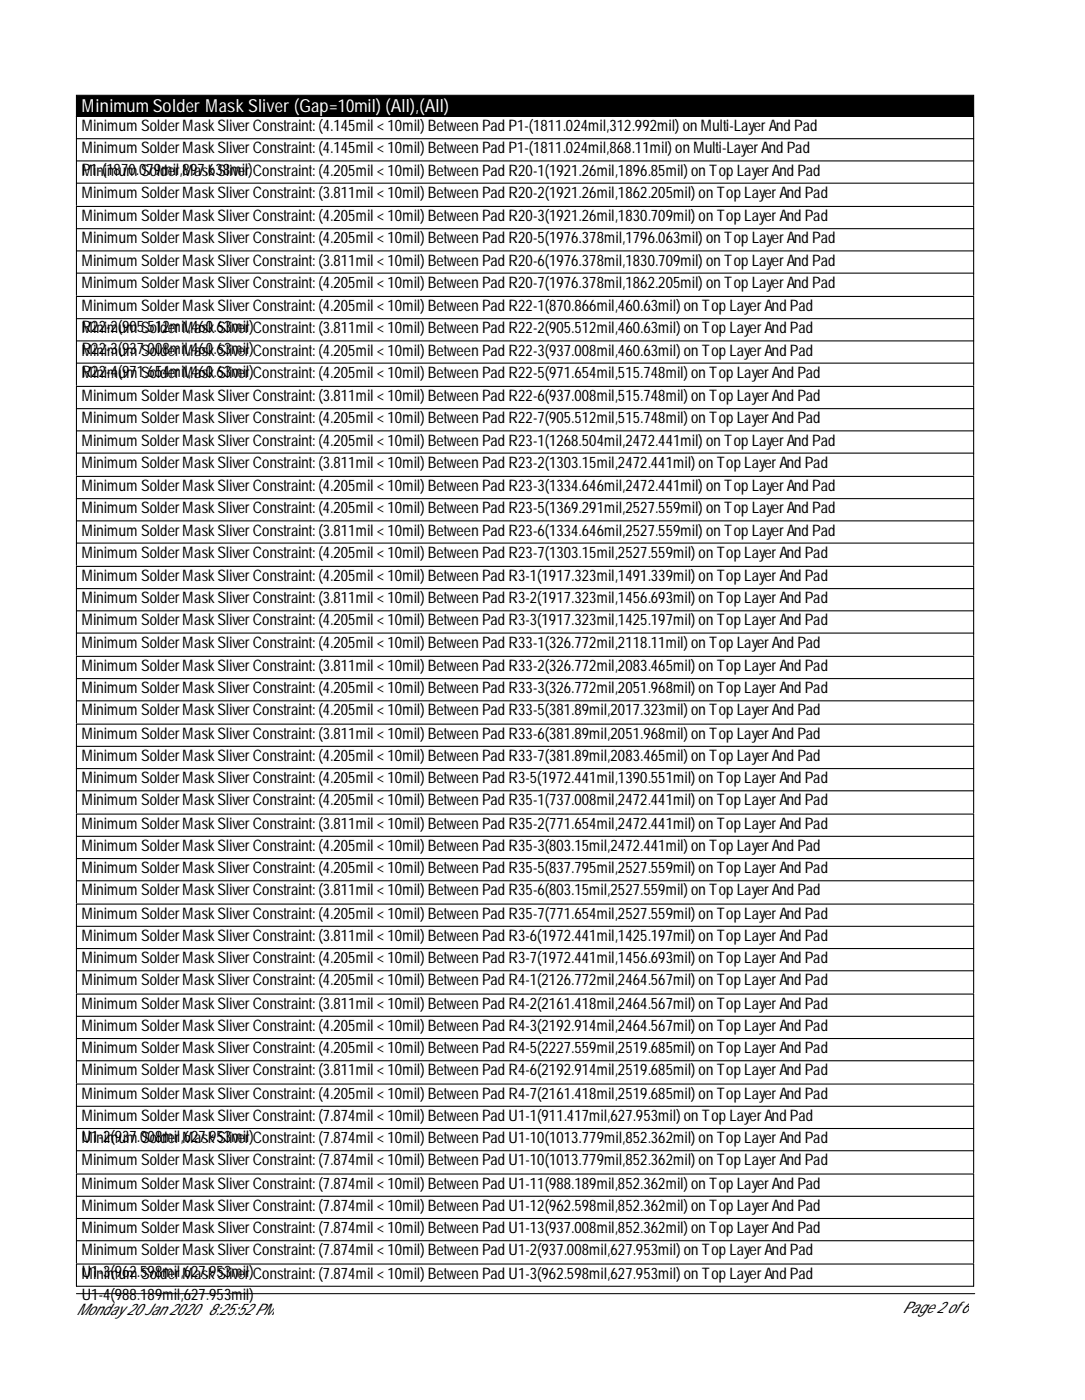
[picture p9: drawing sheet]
<svg xmlns="http://www.w3.org/2000/svg" width="459mm" height="593mm" viewBox="0 0 459 593" stroke-linecap="round" stroke-linejoin="round" font-family="sans-serif">
<defs><g id="words">
<text font-size="7.6" fill="#fff" x="34.6" y="47.5">MinimumSolder Mask Sliver (Gap=10mil) (All),(All)</text>
<g font-size="6.7">
<text x="34.6" y="55.5">MinimumSolderMaskSliverConstraint: (4.145mil &lt; 10mil) BetweenPadP1-(1811.024mil,312.992mil) onMulti-LayerAndPad</text>
<text x="34.6" y="65">MinimumSolderMaskSliverConstraint: (4.145mil &lt; 10mil) BetweenPadP1-(1811.024mil,868.11mil) onMulti-LayerAndPad</text>
<text x="34.6" y="73.9">P1-(1870.Soldel,Mas6Slimir</text>
<text x="34.6" y="74.4">Minimum079mir897.k38vel)Constraint: (4.205mil &lt; 10mil) BetweenPadR20-1(1921.26mil,1896.85mil) onTopLayerAndPad</text>
<text x="34.6" y="83.8">MinimumSolderMaskSliverConstraint: (3.811mil &lt; 10mil) BetweenPadR20-2(1921.26mil,1862.205mil) onTopLayerAndPad</text>
<text x="34.6" y="93.7">MinimumSolderMaskSliverConstraint: (4.205mil &lt; 10mil) BetweenPadR20-3(1921.26mil,1830.709mil) onTopLayerAndPad</text>
<text x="34.6" y="103.1">MinimumSolderMaskSliverConstraint: (4.205mil &lt; 10mil) BetweenPadR20-5(1976.378mil,1796.063mil) onTopLayerAndPad</text>
<text x="34.6" y="112.5">MinimumSolderMaskSliverConstraint: (3.811mil &lt; 10mil) BetweenPadR20-6(1976.378mil,1830.709mil) onTopLayerAndPad</text>
<text x="34.6" y="121.9">MinimumSolderMaskSliverConstraint: (4.205mil &lt; 10mil) BetweenPadR20-7(1976.378mil,1862.205mil) onTopLayerAndPad</text>
<text x="34.6" y="131.8">MinimumSolderMaskSliverConstraint: (4.205mil &lt; 10mil) BetweenPadR22-1(870.866mil,460.63mil) onTopLayerAndPad</text>
<text x="34.6" y="140.7">R22mum5.512mMask6limirConstraint: (3.811mil &lt; 10mil) BetweenPadR22-2(905.512mil,460.63mil) onTopLayerAndPad</text>
<text x="34.6" y="141.2">Mini-2(90Solderil,460.S3vel)</text>
<text x="34.6" y="150.2">R22mumSolderil,460.S3vel)</text>
<text x="34.6" y="150.6">Mini-3(937.008mMask6limirConstraint: (4.205mil &lt; 10mil) BetweenPadR22-3(937.008mil,460.63mil) onTopLayerAndPad</text>
<text x="34.6" y="159.6">R22mumSolderil,460.S3vel)</text>
<text x="34.6" y="160">Mini-4(971.654mMask6limirConstraint: (4.205mil &lt; 10mil) BetweenPadR22-5(971.654mil,515.748mil) onTopLayerAndPad</text>
<text x="34.6" y="169.9">MinimumSolderMaskSliverConstraint: (3.811mil &lt; 10mil) BetweenPadR22-6(937.008mil,515.748mil) onTopLayerAndPad</text>
<text x="34.6" y="179.3">MinimumSolderMaskSliverConstraint: (4.205mil &lt; 10mil) BetweenPadR22-7(905.512mil,515.748mil) onTopLayerAndPad</text>
<text x="34.6" y="188.7">MinimumSolderMaskSliverConstraint: (4.205mil &lt; 10mil) BetweenPadR23-1(1268.504mil,2472.441mil) onTopLayerAndPad</text>
<text x="34.6" y="198.1">MinimumSolderMaskSliverConstraint: (3.811mil &lt; 10mil) BetweenPadR23-2(1303.15mil,2472.441mil) onTopLayerAndPad</text>
<text x="34.6" y="208">MinimumSolderMaskSliverConstraint: (4.205mil &lt; 10mil) BetweenPadR23-3(1334.646mil,2472.441mil) onTopLayerAndPad</text>
<text x="34.6" y="217.4">MinimumSolderMaskSliverConstraint: (4.205mil &lt; 10mil) BetweenPadR23-5(1369.291mil,2527.559mil) onTopLayerAndPad</text>
<text x="34.6" y="226.8">MinimumSolderMaskSliverConstraint: (3.811mil &lt; 10mil) BetweenPadR23-6(1334.646mil,2527.559mil) onTopLayerAndPad</text>
<text x="34.6" y="236.2">MinimumSolderMaskSliverConstraint: (4.205mil &lt; 10mil) BetweenPadR23-7(1303.15mil,2527.559mil) onTopLayerAndPad</text>
<text x="34.6" y="246.1">MinimumSolderMaskSliverConstraint: (4.205mil &lt; 10mil) BetweenPadR3-1(1917.323mil,1491.339mil) onTopLayerAndPad</text>
<text x="34.6" y="255.5">MinimumSolderMaskSliverConstraint: (3.811mil &lt; 10mil) BetweenPadR3-2(1917.323mil,1456.693mil) onTopLayerAndPad</text>
<text x="34.6" y="264.9">MinimumSolderMaskSliverConstraint: (4.205mil &lt; 10mil) BetweenPadR3-3(1917.323mil,1425.197mil) onTopLayerAndPad</text>
<text x="34.6" y="274.4">MinimumSolderMaskSliverConstraint: (4.205mil &lt; 10mil) BetweenPadR33-1(326.772mil,2118.11mil) onTopLayerAndPad</text>
<text x="34.6" y="284.2">MinimumSolderMaskSliverConstraint: (3.811mil &lt; 10mil) BetweenPadR33-2(326.772mil,2083.465mil) onTopLayerAndPad</text>
<text x="34.6" y="293.6">MinimumSolderMaskSliverConstraint: (4.205mil &lt; 10mil) BetweenPadR33-3(326.772mil,2051.968mil) onTopLayerAndPad</text>
<text x="34.6" y="303.1">MinimumSolderMaskSliverConstraint: (4.205mil &lt; 10mil) BetweenPadR33-5(381.89mil,2017.323mil) onTopLayerAndPad</text>
<text x="34.6" y="312.9">MinimumSolderMaskSliverConstraint: (3.811mil &lt; 10mil) BetweenPadR33-6(381.89mil,2051.968mil) onTopLayerAndPad</text>
<text x="34.6" y="322.3">MinimumSolderMaskSliverConstraint: (4.205mil &lt; 10mil) BetweenPadR33-7(381.89mil,2083.465mil) onTopLayerAndPad</text>
<text x="34.6" y="331.8">MinimumSolderMaskSliverConstraint: (4.205mil &lt; 10mil) BetweenPadR3-5(1972.441mil,1390.551mil) onTopLayerAndPad</text>
<text x="34.6" y="341.2">MinimumSolderMaskSliverConstraint: (4.205mil &lt; 10mil) BetweenPadR35-1(737.008mil,2472.441mil) onTopLayerAndPad</text>
<text x="34.6" y="351">MinimumSolderMaskSliverConstraint: (3.811mil &lt; 10mil) BetweenPadR35-2(771.654mil,2472.441mil) onTopLayerAndPad</text>
<text x="34.6" y="360.5">MinimumSolderMaskSliverConstraint: (4.205mil &lt; 10mil) BetweenPadR35-3(803.15mil,2472.441mil) onTopLayerAndPad</text>
<text x="34.6" y="369.9">MinimumSolderMaskSliverConstraint: (4.205mil &lt; 10mil) BetweenPadR35-5(837.795mil,2527.559mil) onTopLayerAndPad</text>
<text x="34.6" y="379.3">MinimumSolderMaskSliverConstraint: (3.811mil &lt; 10mil) BetweenPadR35-6(803.15mil,2527.559mil) onTopLayerAndPad</text>
<text x="34.6" y="389.2">MinimumSolderMaskSliverConstraint: (4.205mil &lt; 10mil) BetweenPadR35-7(771.654mil,2527.559mil) onTopLayerAndPad</text>
<text x="34.6" y="398.6">MinimumSolderMaskSliverConstraint: (3.811mil &lt; 10mil) BetweenPadR3-6(1972.441mil,1425.197mil) onTopLayerAndPad</text>
<text x="34.6" y="408">MinimumSolderMaskSliverConstraint: (4.205mil &lt; 10mil) BetweenPadR3-7(1972.441mil,1456.693mil) onTopLayerAndPad</text>
<text x="34.6" y="417.4">MinimumSolderMaskSliverConstraint: (4.205mil &lt; 10mil) BetweenPadR4-1(2126.772mil,2464.567mil) onTopLayerAndPad</text>
<text x="34.6" y="427.3">MinimumSolderMaskSliverConstraint: (3.811mil &lt; 10mil) BetweenPadR4-2(2161.418mil,2464.567mil) onTopLayerAndPad</text>
<text x="34.6" y="436.7">MinimumSolderMaskSliverConstraint: (4.205mil &lt; 10mil) BetweenPadR4-3(2192.914mil,2464.567mil) onTopLayerAndPad</text>
<text x="34.6" y="446.1">MinimumSolderMaskSliverConstraint: (4.205mil &lt; 10mil) BetweenPadR4-5(2227.559mil,2519.685mil) onTopLayerAndPad</text>
<text x="34.6" y="455.5">MinimumSolderMaskSliverConstraint: (3.811mil &lt; 10mil) BetweenPadR4-6(2192.914mil,2519.685mil) onTopLayerAndPad</text>
<text x="34.6" y="465.4">MinimumSolderMaskSliverConstraint: (4.205mil &lt; 10mil) BetweenPadR4-7(2161.418mil,2519.685mil) onTopLayerAndPad</text>
<text x="34.6" y="474.8">MinimumSolderMaskSliverConstraint: (7.874mil &lt; 10mil) BetweenPadU1-1(911.417mil,627.953mil) onTopLayerAndPad</text>
<text x="34.6" y="483.8">U1-2(937.0olderMask53vel)</text>
<text x="34.6" y="484.2">MinimumS08mil,627.9SlimirConstraint: (7.874mil &lt; 10mil) BetweenPadU1-10(1013.779mil,852.362mil) onTopLayerAndPad</text>
<text x="34.6" y="493.6">MinimumSolderMaskSliverConstraint: (7.874mil &lt; 10mil) BetweenPadU1-10(1013.779mil,852.362mil) onTopLayerAndPad</text>
<text x="34.6" y="503.5">MinimumSolderMaskSliverConstraint: (7.874mil &lt; 10mil) BetweenPadU1-11(988.189mil,852.362mil) onTopLayerAndPad</text>
<text x="34.6" y="512.9">MinimumSolderMaskSliverConstraint: (7.874mil &lt; 10mil) BetweenPadU1-12(962.598mil,852.362mil) onTopLayerAndPad</text>
<text x="34.6" y="522.3">MinimumSolderMaskSliverConstraint: (7.874mil &lt; 10mil) BetweenPadU1-13(937.008mil,852.362mil) onTopLayerAndPad</text>
<text x="34.6" y="531.8">MinimumSolderMaskSliverConstraint: (7.874mil &lt; 10mil) BetweenPadU1-2(937.008mil,627.953mil) onTopLayerAndPad</text>
<text x="34.6" y="540.7">U1-3(962.598mil,627.9SlimirConstraint: (7.874mil &lt; 10mil) BetweenPadU1-3(962.598mil,627.953mil) onTopLayerAndPad</text>
<text x="34.6" y="541.6">MinimumSolderMask53vel)</text>
<text x="34.6" y="550.6">U1-4(988.189mil,627.953mil)</text>
<text x="32.4" y="556.8">Monday20Jan2020</text>
<text x="88.1" y="556.8">8:25:52PM</text>
<text x="382.1" y="556.4">Page2of6</text>
</g>
</g></defs>
<path d="M32.4 40.4h379.8v8.9h-379.8z" fill="#000" stroke="#000" stroke-width=".45"/>
<g fill="none" stroke="#000" stroke-width=".45">
<path d="M32.4 58.8h379.8M32.4 49.3v37.7M412.2 49.3v37.7M32.4 68.2h379.8M32.4 77.6h379.8M32.4 96.9h379.8M32.4 106.3h379.8M32.4 115.7h379.8M32.4 125.1v-37.7h379.8v37.7M32.4 135h379.8M32.4 144.4h379.8M32.4 153.8h379.8"/>
<path d="M32.4 163.2v-37.6h379.8v37.6M32.4 173.1h379.8M32.4 182.5h379.8M32.4 191.9h379.8M32.4 201.3v-37.6h379.8v37.6M32.4 211.2h379.8M32.4 239.5v-37.7h379.8v37.7M32.4 220.6h379.8M32.4 230h379.8M32.4 249.3h379.8M32.4 258.7h379.8M32.4 277.6v-37.7h379.8v37.7"/>
<path d="M32.4 268.2h379.8M32.4 287.4h379.8M32.4 296.9h379.8M32.4 306.3v-28.3h379.8v28.3M32.4 316.1h379.8M32.4 325.6h379.8M32.4 335h379.8M32.4 344.4v-37.7h379.8v37.7M32.4 354.3h379.8M32.4 363.7h379.8M32.4 373.1h379.8M32.4 382.5v-37.7h379.8v37.7"/>
<path d="M32.4 392.4h379.8M32.4 401.8h379.8M32.4 411.2h379.8M32.4 420.6v-37.6h379.8v37.6M32.4 430.5h379.8M32.4 439.9h379.8M32.4 458.7v-37.6h379.8v37.6M32.4 449.3h379.8M32.4 468.6h379.8M32.4 478h379.8M32.4 496.9v-37.7h379.8v37.7M32.4 487.4h379.8"/>
<path d="M32.4 506.7h379.8M32.4 516.1h379.8M32.4 535v-37.7h379.8v37.7M32.4 535.4h379.8v9.4h-379.8zM32.4 525.6h379.8M32.4 548h380.2"/>
</g>
<use href="#words"/>
</svg>
